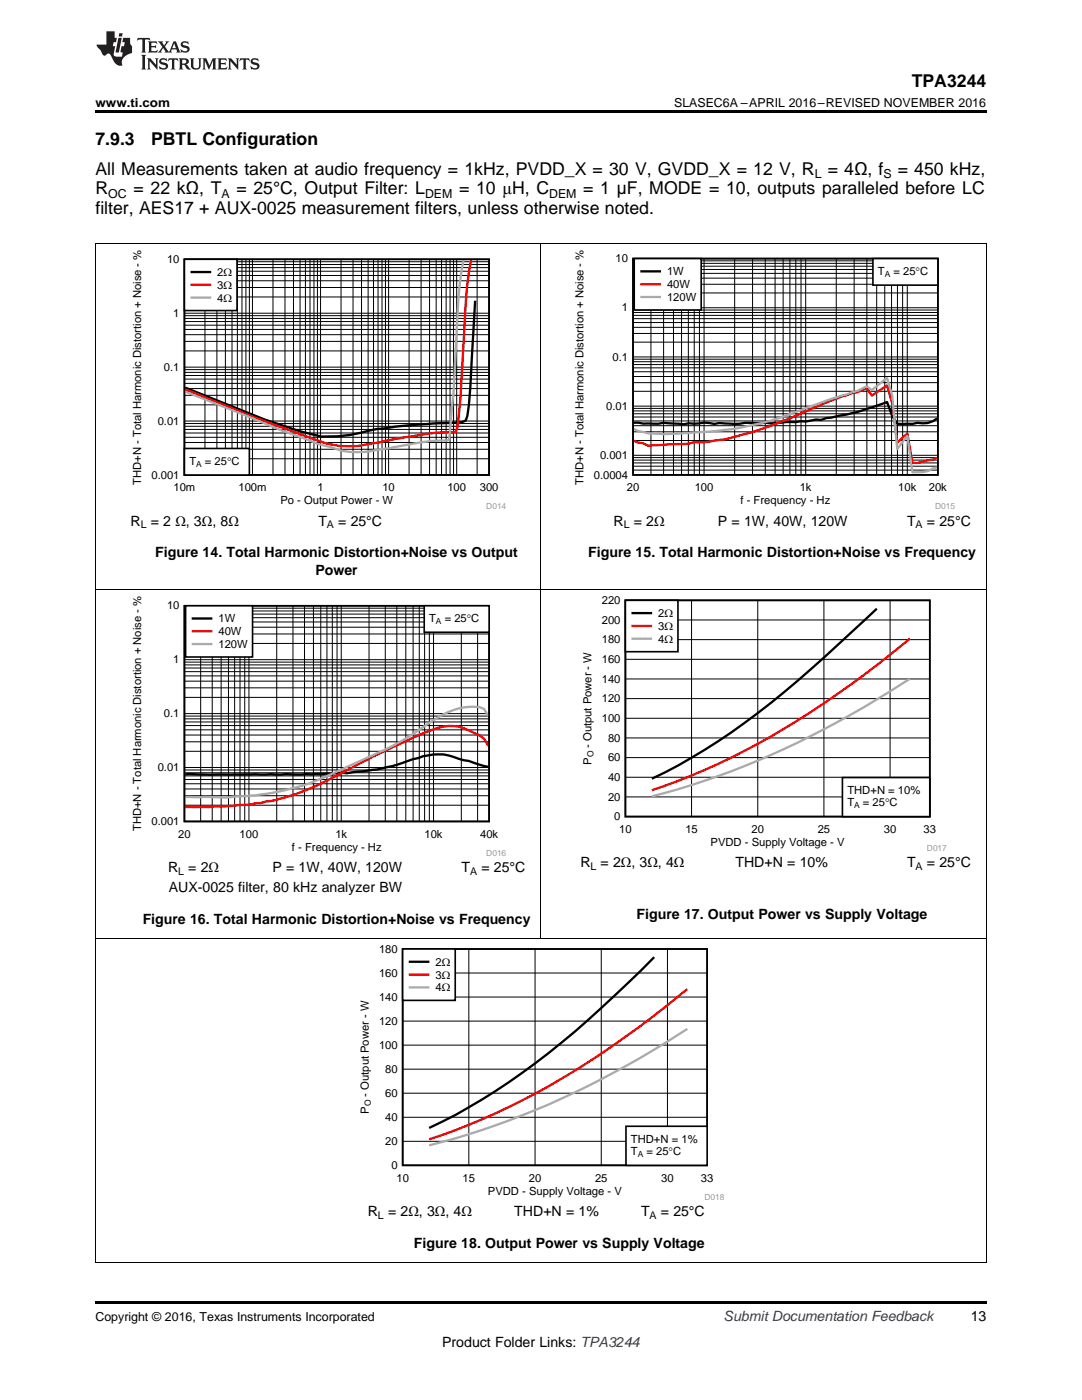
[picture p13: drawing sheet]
<svg xmlns="http://www.w3.org/2000/svg" width="216mm" height="279mm" viewBox="0 0 216 279" stroke-linecap="round" stroke-linejoin="round" font-family="sans-serif">
<defs><g id="words">
<g font-size="3.5">
<text x="181.9" y="17.3">TPA3244</text>
<text x="19" y="28.9">7.9.3</text>
<text x="30.1" y="28.9">PBTL Configuration</text>
<text x="19" y="34.9">All Measurements taken at audio frequency = 1kHz, PVDD_X = 30 V, GVDD_X = 12 V, R</text>
<text x="165.2" y="34.9">= 4Ω, f</text>
<text x="179.1" y="34.9">= 450 kHz,</text>
<text x="19" y="38.8">R</text>
<text x="26.6" y="38.8">= 22 kΩ, T</text>
<text x="47.2" y="38.8">= 25°C, Output Filter: L</text>
<text x="91.6" y="38.8">= 10 μH, C</text>
<text x="116.4" y="38.8">= 1 µF, MODE = 10, outputs paralleled before LC</text>
<text x="19" y="42.7">filter, AES17 + AUX-0025 measurement filters, unless otherwise noted.</text>
</g>
<g font-size="2.8">
<text x="26.1" y="104.9">R</text>
<text x="30.1" y="104.9">= 2 Ω, 3Ω, 8Ω</text>
<text x="63.5" y="104.9">T</text>
<text x="67.5" y="104.9">= 25°C</text>
<text x="122.4" y="104.9">R</text>
<text x="126.5" y="104.9">= 2Ω</text>
<text x="143.3" y="104.9">P = 1W, 40W, 120W</text>
<text x="181" y="104.9">T</text>
<text x="185" y="104.9">= 25°C</text>
<text x="31" y="111.2">Figure 14. Total Harmonic Distortion+Noise vs Output</text>
<text x="117.4" y="111.2">Figure 15. Total Harmonic Distortion+Noise vs Frequency</text>
<text x="62.9" y="114.8">Power</text>
<text x="115.8" y="173.1">R</text>
<text x="119.8" y="173.1">= 2Ω, 3Ω, 4Ω</text>
<text x="146.8" y="173.1">THD+N = 10%</text>
<text x="181" y="173.1">T</text>
<text x="185" y="173.1">= 25°C</text>
<text x="33.5" y="174">R</text>
<text x="33.7" y="178">AUX-0025 filter, 80 kHz analyzer BW</text>
<text x="37.6" y="174">= 2Ω</text>
<text x="54.4" y="174">P = 1W, 40W, 120W</text>
<text x="92.1" y="174">T</text>
<text x="96.1" y="174">= 25°C</text>
<text x="28.5" y="184.4">Figure 16. Total Harmonic Distortion+Noise vs Frequency</text>
<text x="127" y="183.4">Figure 17. Output Power vs Supply Voltage</text>
<text x="73.4" y="242.7">R</text>
<text x="77.4" y="242.7">= 2Ω, 3Ω, 4Ω</text>
<text x="102.6" y="242.7">THD+N = 1%</text>
<text x="127.9" y="242.7">T</text>
<text x="131.9" y="242.7">= 25°C</text>
<text x="82.6" y="249">Figure 18. Output Power vs Supply Voltage</text>
<text x="193.7" y="263.6">13</text>
<text x="88.2" y="268.9">Product Folder Links: TPA3244</text>
</g>
<text font-size="2.8" fill="#0000c8" x="144.4" y="263.6">Submit Documentation Feedback</text>
<g font-size="2.5">
<text x="19" y="21.4">www.ti.com</text>
<text x="134.5" y="21.4">SLASEC6A –APRIL 2016–REVISED NOVEMBER 2016</text>
<text x="162.6" y="35.6">L</text>
<text x="176.3" y="35.6">S</text>
<text x="21.6" y="39.5">OC</text>
<text x="44.2" y="39.5">A</text>
<text x="84.8" y="39.5">DEM</text>
<text x="109.6" y="39.5">DEM</text>
<text x="19" y="263.6">Copyright © 2016, Texas Instruments Incorporated</text>
</g>
<g font-size="2.2">
<text x="33.3" y="52.5">10</text>
<text x="122.8" y="52.3">10</text>
<text x="43.4" y="55.1">2:</text>
<text x="43.4" y="57.6">3:</text>
<text x="133.1" y="54.9">1W</text>
<text x="133.1" y="57.5">40W</text>
<text x="175.2" y="54.9">T</text>
<text x="178.3" y="54.9">= 25qC</text>
<text x="34.6" y="63.2">1</text>
<text x="43.4" y="60.2">4:</text>
<text x="124.1" y="62.2">1</text>
<text x="133.1" y="60.1">120W</text>
<text x="122.2" y="72">0.1</text>
<text x="32.7" y="74">0.1</text>
<text x="121" y="81.8">0.01</text>
<text x="31.5" y="84.8">0.01</text>
<text x="30.2" y="95.5">0.001</text>
<text x="37.8" y="92.8">T</text>
<text x="40.9" y="92.8">= 25</text>
<text x="45.3" y="92.8">qC</text>
<text x="118.5" y="95.5">0.0004</text>
<text x="119.7" y="91.6">0.001</text>
<text x="28.2" y="96.7" transform="rotate(-90 28.2 96.7)">THD+N - Total Harmonic Distortion + Noise - %</text>
<text x="34.6" y="98.1">10m</text>
<text x="47.6" y="98.1">100m</text>
<text x="55.9" y="100.6">Po - Output Power - W</text>
<text x="63.3" y="98.1">1</text>
<text x="76.3" y="98.1">10</text>
<text x="89.3" y="98.1">100</text>
<text x="95.7" y="98.1">300</text>
<text x="116.4" y="96.7" transform="rotate(-90 116.4 96.7)">THD+N - Total Harmonic Distortion + Noise - %</text>
<text x="125.1" y="98.1">20</text>
<text x="138.6" y="98.1">100</text>
<text x="147.8" y="100.6">f - Frequency - Hz</text>
<text x="159.6" y="98.1">1k</text>
<text x="179.2" y="98.1">10k</text>
<text x="185.3" y="98.1">20k</text>
<text x="33.3" y="121.6">10</text>
<text x="43.6" y="124.2">1W</text>
<text x="85.6" y="124.2">T</text>
<text x="88.7" y="124.2">= 25qC</text>
<text x="120.1" y="124.5">200</text>
<text x="120.1" y="120.5">220</text>
<text x="131.3" y="123.2">2:</text>
<text x="131.3" y="125.7">3:</text>
<text x="43.6" y="126.8">40W</text>
<text x="43.6" y="129.3">120W</text>
<text x="120.1" y="128.4">180</text>
<text x="131.3" y="128.3">4:</text>
<text x="34.6" y="132.4">1</text>
<text x="120.1" y="136.2">140</text>
<text x="120.1" y="132.3">160</text>
<text x="32.7" y="143.1">0.1</text>
<text x="120.1" y="140.2">120</text>
<text x="118" y="149.2" transform="rotate(-90 118 149.2)">- Output Power - W</text>
<text x="120.1" y="144.1">100</text>
<text x="121.3" y="148">80</text>
<text x="31.5" y="153.9">0.01</text>
<text x="118" y="152.7" transform="rotate(-90 118 152.7)">P</text>
<text x="121.3" y="155.9">40</text>
<text x="121.3" y="151.9">60</text>
<text x="121.3" y="159.8">20</text>
<text x="169.1" y="158.5">THD+N = 10%</text>
<text x="169.1" y="161">T</text>
<text x="172.2" y="161">= 25qC</text>
<text x="28.2" y="165.9" transform="rotate(-90 28.2 165.9)">THD+N - Total Harmonic Distortion + Noise - %</text>
<text x="30.2" y="164.7">0.001</text>
<text x="35.6" y="167.2">20</text>
<text x="47.8" y="167.2">100</text>
<text x="66.9" y="167.2">1k</text>
<text x="84.7" y="167.2">10k</text>
<text x="95.8" y="167.2">40k</text>
<text x="122.6" y="163.7">0</text>
<text x="123.6" y="166.3">10</text>
<text x="136.8" y="166.3">15</text>
<text x="150" y="166.3">20</text>
<text x="163.2" y="166.3">25</text>
<text x="176.4" y="166.3">30</text>
<text x="184.3" y="166.3">33</text>
<text x="58.3" y="169.8">f - Frequency - Hz</text>
<text x="141.8" y="168.8">PVDD - Supply Voltage - V</text>
<text x="75.6" y="190.1">180</text>
<text x="75.6" y="194.9">160</text>
<text x="86.9" y="192.7">2:</text>
<text x="86.9" y="195.3">3:</text>
<text x="86.9" y="197.9">4:</text>
<text x="75.6" y="199.7">140</text>
<text x="75.6" y="209.3">100</text>
<text x="75.6" y="204.5">120</text>
<text x="76.9" y="214.1">80</text>
<text x="73.6" y="218.8" transform="rotate(-90 73.6 218.8)">- Output Power - W</text>
<text x="76.9" y="218.9">60</text>
<text x="73.6" y="222.3" transform="rotate(-90 73.6 222.3)">P</text>
<text x="76.9" y="223.7">40</text>
<text x="76.9" y="228.5">20</text>
<text x="78.1" y="233.3">0</text>
<text x="125.9" y="228.1">THD+N = 1%</text>
<text x="125.9" y="230.6">T</text>
<text x="129" y="230.6">= 25</text>
<text x="133.4" y="230.6">qC</text>
<text x="79.1" y="235.9">10</text>
<text x="92.3" y="235.9">15</text>
<text x="97.3" y="238.4">PVDD - Supply Voltage - V</text>
<text x="105.5" y="235.9">20</text>
<text x="118.7" y="235.9">25</text>
<text x="131.9" y="235.9">30</text>
<text x="139.9" y="235.9">33</text>
</g>
<g font-size="2.1">
<text x="28.1" y="105.4">L</text>
<text x="65.2" y="105.4">A</text>
<text x="124.5" y="105.4">L</text>
<text x="182.7" y="105.4">A</text>
<text x="117.8" y="173.6">L</text>
<text x="182.7" y="173.6">A</text>
<text x="35.6" y="174.6">L</text>
<text x="93.8" y="174.6">A</text>
<text x="75.4" y="243.2">L</text>
<text x="129.6" y="243.2">A</text>
</g>
<g font-size="1.7">
<text x="176.5" y="55.3">A</text>
<text x="39.2" y="93.2">A</text>
<text x="87" y="124.6">A</text>
<text x="118.4" y="151.2" transform="rotate(-90 118.4 151.2)">O</text>
<text x="170.4" y="161.3">A</text>
<text x="74" y="220.8" transform="rotate(-90 74 220.8)">O</text>
<text x="127.3" y="230.9">A</text>
</g>
<g font-size="1.7" fill="#999">
<text x="97" y="101.6">D014</text>
<text x="186.6" y="101.6">D015</text>
<text x="97" y="170.7">D016</text>
<text x="185" y="169.8">D017</text>
<text x="140.5" y="239.4">D018</text>
</g>
</g></defs>
<path d="M19 259.7h177.8v.5h-177.8z" fill="#000"/>
<path d="M19.1 187.4v64.7M196.8 187.4v64.7M19 252h177.8" fill="none" stroke="#000" stroke-width=".2"/>
<path d="M71.4 188.5h73.1v50.9h-73.1z" fill-rule="evenodd" fill="#fff"/>
<path d="M80.3 189.4h60.8v43.2h-60.8z" fill="none" stroke="#000" stroke-width=".33"/>
<path d="M80.3 199h60.8M80.3 194.2h60.8M93.6 189.4v43.2M106.8 189.4v43.2M120 189.4v43.2M133.2 189.4v43.2M80.3 218.2h60.8M80.3 213.4h60.8M80.3 208.6h60.8M80.3 203.8h60.8M80.3 227.8h60.8M80.3 223h60.8" fill="none" stroke="#000" stroke-width=".2"/>
<path d="M130.5 191a204.2 204.2 0 0 1-29 25l-2.7 1.8a114.6 114.6 0 0 1-13.2 7.3" fill="none" stroke="#000" stroke-width=".46"/>
<path d="M137.1 197.4a171.7 171.7 0 0 1-40.9 26 106.6 106.6 0 0 1-10.6 4" fill="none" stroke="#f00" stroke-width=".46"/>
<path d="M137.1 205.3a170.8 170.8 0 0 1-51.5 23.3" fill="none" stroke="#aaa" stroke-width=".46"/>
<path d="M124.9 224.8h16.2v7.8h-16.2z" fill-rule="evenodd" fill="#fff"/>
<path d="M124.9 224.8h16.2v7.8h-16.2z" fill="none" stroke="#000" stroke-width=".33"/>
<path d="M80.3 189.4h10.5v10.2h-10.5z" fill-rule="evenodd" fill="#fff"/>
<path d="M80.3 189.4h10.5v10.2h-10.5z" fill="none" stroke="#000" stroke-width=".33"/>
<path d="M81.8 191.9h3.7" fill="none" stroke="#000" stroke-width=".46"/>
<path d="M81.8 194.5h3.7" fill="none" stroke="#f00" stroke-width=".46"/>
<path d="M81.8 197.1h3.7" fill="none" stroke="#aaa" stroke-width=".46"/>
<path d="M19.1 117.8v69.6M107.9 117.8v69.6M196.8 117.8v69.6M19 187.3h177.8" fill="none" stroke="#000" stroke-width=".2"/>
<path d="M26 119.1h75v51.7h-75z" fill-rule="evenodd" fill="#fff"/>
<path d="M36.8 120.9h60.8v43h-60.8z" fill="none" stroke="#000" stroke-width=".32"/>
<g fill="none" stroke="#000" stroke-width=".2">
<path d="M36.8 139.2h60.8M36.8 137.3h60.8M36.8 135.9h60.8M36.8 134.9h60.8M36.8 134h60.8M36.8 133.3h60.8M36.8 132.7h60.8M36.8 132.1h60.8M36.8 131.7h60.8M36.8 128.4h60.8M36.8 126.5h60.8M36.8 125.2h60.8"/>
<path d="M36.8 124.1h60.8M36.8 123.3h60.8M36.8 122.6h60.8M36.8 121.9h60.8M36.8 121.4h60.8M40 120.9v43M42.3 120.9v43M44.1 120.9v43M45.6 120.9v43M46.8 120.9v43M47.9 120.9v43M48.8 120.9v43"/>
<path d="M49.7 120.9v43M55.2 120.9v43M58.5 120.9v43M60.8 120.9v43M62.5 120.9v43M64 120.9v43M65.2 120.9v43M66.3 120.9v43M67.3 120.9v43M68.1 120.9v43M73.6 120.9v43M76.9 120.9v43"/>
<path d="M79.2 120.9v43M81 120.9v43M82.4 120.9v43M83.7 120.9v43M84.7 120.9v43M85.7 120.9v43M86.5 120.9v43M92.1 120.9v43M95.3 120.9v43M36.8 158.8h60.8M36.8 157.5h60.8M36.8 156.4h60.8"/>
<path d="M36.8 155.6h60.8M36.8 154.8h60.8M36.8 154.2h60.8M36.8 153.7h60.8M36.8 153.2h60.8M36.8 149.9h60.8M36.8 148h60.8M36.8 146.7h60.8M36.8 145.7h60.8M36.8 144.8h60.8M36.8 144.1h60.8M36.8 143.5h60.8"/>
<path d="M36.8 142.9h60.8M36.8 142.4h60.8M36.8 160.7h60.8"/>
</g>
<path d="M97.4 153l-3.9-1.1-2-.5a10.5 10.5 0 0 0-8.1-.1l-1 .2a40.7 40.7 0 0 1-12.2 2.6l-1 .2-1-.1-8.1 .4-23.1-.1" fill="none" stroke="#000" stroke-width=".46"/>
<path d="M97.4 148.8l-.8-1.4-1-.7-1-.5a9.1 9.1 0 0 0-9.2-.3 224.8 224.8 0 0 0-20.2 9.9 43.8 43.8 0 0 1-18.3 5l-5 .3h-4.9" fill="none" stroke="#f00" stroke-width=".46"/>
<path d="M97.4 142.9l-.8-1.4a7.3 7.3 0 0 0-4.1-.3 19.6 19.6 0 0 0-8.1 3.9 72.6 72.6 0 0 1-14.2 7.5l-2 .9a49.9 49.9 0 0 1-21.3 5.4 16.5 16.5 0 0 1-5 .2h-4.9" fill="none" stroke="#aaa" stroke-width=".46"/>
<path d="M84.6 120.9h13v5.3h-13z" fill-rule="evenodd" fill="#fff"/>
<path d="M84.6 120.9h13v5.3h-13z" fill="none" stroke="#000" stroke-width=".32"/>
<path d="M37 120.9h13.4v10.2h-13.4z" fill-rule="evenodd" fill="#fff"/>
<path d="M37 120.9h13.4v10.2h-13.4z" fill="none" stroke="#000" stroke-width=".32"/>
<path d="M38.5 123.4h3.6" fill="none" stroke="#000" stroke-width=".46"/>
<path d="M38.5 126h3.6" fill="none" stroke="#f00" stroke-width=".46"/>
<path d="M38.5 128.5h3.6" fill="none" stroke="#aaa" stroke-width=".46"/>
<path d="M115.9 119h73v50.8h-73z" fill-rule="evenodd" fill="#fff"/>
<path d="M124.8 119.8h60.7v43.2h-60.7z" fill="none" stroke="#000" stroke-width=".33"/>
<g fill="none" stroke="#000" stroke-width=".2">
<path d="M138 119.8v43.2M151.2 119.8v43.2M164.4 119.8v43.2M177.6 119.8v43.2M124.8 139.4h60.7M124.8 135.5h60.7M124.8 131.6h60.7M124.8 127.7h60.7M124.8 123.7h60.7M124.8 159h60.7M124.8 155.1h60.7M124.8 151.2h60.7"/>
<path d="M124.8 147.3h60.7M124.8 143.4h60.7"/>
</g>
<path d="M175 121.5a282.9 282.9 0 0 1-26.4 22.8 115.1 115.1 0 0 1-18.5 11.1" fill="none" stroke="#000" stroke-width=".46"/>
<path d="M181.6 127.5a177.3 177.3 0 0 1-41 26.2l-5.2 2.1-5.3 1.9" fill="none" stroke="#f00" stroke-width=".46"/>
<path d="M181.6 135.5a174.5 174.5 0 0 1-48.9 22.7l-2.6 .7" fill="none" stroke="#aaa" stroke-width=".46"/>
<path d="M168.1 155.2h17.4v7.8h-17.4z" fill-rule="evenodd" fill="#fff"/>
<path d="M168.1 155.2h17.4v7.8h-17.4z" fill="none" stroke="#000" stroke-width=".33"/>
<path d="M124.8 119.8h10.5v10.3h-10.5z" fill-rule="evenodd" fill="#fff"/>
<path d="M124.8 119.8h10.5v10.3h-10.5z" fill="none" stroke="#000" stroke-width=".33"/>
<path d="M126.2 122.4h3.7" fill="none" stroke="#000" stroke-width=".46"/>
<path d="M126.2 124.9h3.7" fill="none" stroke="#f00" stroke-width=".46"/>
<path d="M126.2 127.5h3.7" fill="none" stroke="#aaa" stroke-width=".46"/>
<path d="M19.1 48.6v69.2M107.9 48.6v69.2M196.8 48.6v69.2M19 117.7h177.8" fill="none" stroke="#000" stroke-width=".2"/>
<path d="M26 49.9h75v51.7h-75z" fill-rule="evenodd" fill="#fff"/>
<path d="M36.8 51.8h60.8v43h-60.8z" fill="none" stroke="#000" stroke-width=".32"/>
<g fill="none" stroke="#000" stroke-width=".2">
<path d="M36.8 59.3h60.8M36.8 57.4h60.8M36.8 56h60.8M36.8 55h60.8M36.8 54.1h60.8M36.8 53.4h60.8M36.8 52.8h60.8M36.8 52.2h60.8M40.9 51.8v43M43.3 51.8v43M45 51.8v43M46.3 51.8v43"/>
<path d="M47.4 51.8v43M48.3 51.8v43M49.1 51.8v43M49.8 51.8v43M50.4 51.8v43M54.5 51.8v43M56.9 51.8v43M58.6 51.8v43M59.9 51.8v43M60.9 51.8v43M61.9 51.8v43M62.6 51.8v43"/>
<path d="M63.3 51.8v43M64 51.8v43M68 51.8v43M70.4 51.8v43M72.1 51.8v43M73.5 51.8v43M74.5 51.8v43M75.4 51.8v43M76.2 51.8v43M76.9 51.8v43M77.5 51.8v43M81.6 51.8v43"/>
<path d="M84 51.8v43M85.7 51.8v43M87 51.8v43M88.1 51.8v43M89 51.8v43M89.8 51.8v43M90.5 51.8v43M91.1 51.8v43M95.2 51.8v43M97.6 51.8v43M36.8 78.9h60.8M36.8 77.5h60.8"/>
<path d="M36.8 76.5h60.8M36.8 75.7h60.8M36.8 74.9h60.8M36.8 74.3h60.8M36.8 73.8h60.8M36.8 73.3h60.8M36.8 70h60.8M36.8 68.1h60.8M36.8 66.8h60.8M36.8 65.7h60.8M36.8 64.9h60.8M36.8 64.2h60.8"/>
<path d="M36.8 63.6h60.8M36.8 63h60.8M36.8 62.5h60.8M36.8 91.6h60.8M36.8 89.7h60.8M36.8 88.3h60.8M36.8 87.3h60.8M36.8 86.4h60.8M36.8 85.7h60.8M36.8 85.1h60.8M36.8 84.5h60.8M36.8 84h60.8"/>
<path d="M36.8 80.8h60.8"/>
</g>
<path d="M94.8 60l-.4 7.2a158.6 158.6 0 0 1-1.1 15.8l-.4 .9-.6 .3-4.9 .3a122.9 122.9 0 0 0-13.8 1.5 28.5 28.5 0 0 1-9.5 1.1l-4.4-1.1-6.9-2.3-15.8-6.3" fill="none" stroke="#000" stroke-width=".46"/>
<path d="M94 51.9l-.2 1a62.6 62.6 0 0 0-.9 8.8l-.5 8.3a155 155 0 0 1-1.1 15.2l-.3 1h-.3a41.6 41.6 0 0 0-9.1 1l-7.4 1.3a19.3 19.3 0 0 1-12.2-1.1l-11-4-14-5.7" fill="none" stroke="#f00" stroke-width=".46"/>
<path d="M92.5 51.9l-.2 1.2a69.5 69.5 0 0 0-1.1 10.5l-.2 4.5a241.3 241.3 0 0 1-1.4 19.7l-.6 .1a29.6 29.6 0 0 0-7.1 .7l-6 1.1a16.8 16.8 0 0 1-9.8-.4l-2.5-.6-7.3-2.7-19.3-7.8" fill="none" stroke="#aaa" stroke-width=".46"/>
<path d="M36.8 89.5h13v5.3h-13z" fill-rule="evenodd" fill="#fff"/>
<path d="M36.8 89.5h13v5.3h-13z" fill="none" stroke="#000" stroke-width=".32"/>
<path d="M36.8 51.7h10.5v10.3h-10.5z" fill-rule="evenodd" fill="#fff"/>
<path d="M36.8 51.7h10.5v10.3h-10.5z" fill="none" stroke="#000" stroke-width=".32"/>
<path d="M38.2 54.3h3.7" fill="none" stroke="#000" stroke-width=".46"/>
<path d="M38.2 56.8h3.7" fill="none" stroke="#f00" stroke-width=".46"/>
<path d="M38.2 59.4h3.7" fill="none" stroke="#aaa" stroke-width=".46"/>
<path d="M114.3 49.9h76.2v51.7h-76.2z" fill-rule="evenodd" fill="#fff"/>
<path d="M126.3 51.6h60.8v43.2h-60.8z" fill="none" stroke="#000" stroke-width=".33"/>
<g fill="none" stroke="#000" stroke-width=".2">
<path d="M126.3 58.5h60.8M126.3 56.7h60.8M126.3 55.5h60.8M126.3 54.6h60.8M126.3 53.8h60.8M126.3 53.1h60.8M126.3 52.6h60.8M126.3 52.1h60.8M129.9 51.6v43.2M132.4 51.6v43.2M134.4 51.6v43.2M136 51.6v43.2"/>
<path d="M137.4 51.6v43.2M138.5 51.6v43.2M139.6 51.6v43.2M140.5 51.6v43.2M146.6 51.6v43.2M150.2 51.6v43.2M152.7 51.6v43.2M154.7 51.6v43.2M156.3 51.6v43.2M157.6 51.6v43.2M158.8 51.6v43.2M159.8 51.6v43.2"/>
<path d="M160.8 51.6v43.2M166.9 51.6v43.2M170.4 51.6v43.2M173 51.6v43.2M174.9 51.6v43.2M176.5 51.6v43.2M177.9 51.6v43.2M179.1 51.6v43.2M180.1 51.6v43.2M181 51.6v43.2M126.3 78.1h60.8M126.3 76.4h60.8"/>
<path d="M126.3 75.1h60.8M126.3 74.2h60.8M126.3 73.4h60.8M126.3 72.8h60.8M126.3 72.2h60.8M126.3 71.7h60.8M126.3 71.2h60.8M126.3 68.3h60.8M126.3 66.5h60.8M126.3 65.3h60.8M126.3 64.4h60.8M126.3 63.6h60.8"/>
<path d="M126.3 62.9h60.8M126.3 62.4h60.8M126.3 61.9h60.8M126.3 61.4h60.8M126.3 93.8h60.8M126.3 93h60.8M126.3 92.4h60.8M126.3 91.8h60.8M126.3 91.3h60.8M126.3 90.9h60.8M126.3 87.9h60.8M126.3 86.2h60.8"/>
<path d="M126.3 85h60.8M126.3 84h60.8M126.3 83.2h60.8M126.3 82.6h60.8M126.3 82h60.8M126.3 81.5h60.8M126.3 81.1h60.8"/>
</g>
<path d="M187 83.5a4.4 4.4 0 0 1-3.9 .9l-1 .2h-3.1l-1-1.6-1-2.8-1 .4a46 46 0 0 1-11.2 2.8l-1 .4-1-.1-2 .4-4.1 .1a13.3 13.3 0 0 1-4 .2l-1 .1-3.1-.1a15.4 15.4 0 0 1-5.1 0l-1 .2-2-.3-2 .3-1-.1-1 .2-4.1-.3-1 .2-4.9-.2" fill="none" stroke="#000" stroke-width=".46"/>
<path d="M126.5 88l.8 .3 1 .2 1.1 .5 5-.4a12 12 0 0 0 4.1-.3 40.7 40.7 0 0 0 11.1-1.9l3.1-1 5-2 10.2-4.2 2-.7 1-.2 2-.8 1.1 1.4 3-2 1 3.6 1 7.8 2.1-1.8 1 5.9h1l3-.7 .9-.3" fill="none" stroke="#f00" stroke-width=".46"/>
<path d="M126.5 85.6a13.3 13.3 0 0 0 4.9 1 121.5 121.5 0 0 0 16.2-1.2 65.6 65.6 0 0 0 14.2-4.3l4.1-1.5 5-1.5 2-1 1.1 .8 3-2.5 1 3.5 1 10.7 2.1-2.7 1 7.4a6.6 6.6 0 0 0 4-.8l.9-.2" fill="none" stroke="#aaa" stroke-width=".46"/>
<path d="M174.2 51.6h12.9v5.3h-12.9z" fill-rule="evenodd" fill="#fff"/>
<path d="M174.2 51.6h12.9v5.3h-12.9z" fill="none" stroke="#000" stroke-width=".33"/>
<path d="M126.6 51.6h13.3v10.3h-13.3z" fill-rule="evenodd" fill="#fff"/>
<path d="M126.6 51.6h13.3v10.3h-13.3z" fill="none" stroke="#000" stroke-width=".33"/>
<path d="M128 54.2h3.7" fill="none" stroke="#000" stroke-width=".46"/>
<path d="M128 56.7h3.7" fill="none" stroke="#f00" stroke-width=".46"/>
<path d="M128 59.3h3.7" fill="none" stroke="#aaa" stroke-width=".46"/>
<path d="M19 48.6h177.8" fill="none" stroke="#000" stroke-width=".2"/>
<path d="M19 22h177.8v.5h-177.8z" fill="#000"/>
<g fill="#231f20">
<path d="M27.5 7.6l-.1 .5 .4-.2h.6v.1v2.1l-.2 .4h1l-.3-.4v-2.1l.1-.1h.5l.5 .2-.2-.5zM29.5 8.3l.2 .3v1.5l-.2 .4h1.8l.2-.6a1.04 1.04 0 0 1-1.3 .2v-.7h.6l.3 .2v-.6l-.3 .2h-.6v-.6l.8-.1 .4 .3-.2-.5zM31.5 8.3l.9 1.1-.9 1.1h.8l-.2-.2 .5-.7 .4 .7-.2 .2h1.5l-.1-.2 .1-.4h.9l.1 .4-.2 .2h1l-.3-.3-.7-1.9h-.5l-.9 2-.8-1 .9-1h-.8l.1 .3-.3 .5-.4-.6 .2-.2zM34.7 8.6l.4 1h-.7zM36.3 8.4a.63 .63 0 0 0-.2 .7 .63 .63 0 0 0 .6 .4l.6 .2 .1 .2a.75 .75 0 0 1-.7 .4 .75 .75 0 0 1-.6-.5l.1 .7 .1-.1a1.11 1.11 0 0 0 1.5-.6 1.13 1.13 0 0 0-1.2-.8l-.1-.4a1.04 1.04 0 0 1 1.2 .2l-.2-.5-.1 .1-.5-.2zM28.2 10.9l.2 .4v2.2l-.2 .4h1l-.3-.4v-2.2l.3-.4zM29.3 11.6l.3 .4v1.5l-.3 .4h.8l-.2-.4v-1.3l1.5 1.7v-1.9l.2-.4h-.7l.2 .4v.9l-1.1-1.3zM32 11.8a.62 .62 0 0 0-.2 .7 .62 .62 0 0 0 .6 .4l.6 .1 .1 .3a.76 .76 0 0 1-.7 .3 .76 .76 0 0 1-.6-.4l.1 .7 .1-.1a1.11 1.11 0 0 0 1.5-.6 1.13 1.13 0 0 0-1.2-.8l-.1-.4a1.04 1.04 0 0 1 1.2 .2l-.2-.6-.1 .1-.5-.1zM33.7 11.6l-.2 .6a.61 .61 0 0 1 .8-.3v1.6l-.2 .4h.9l-.2-.4v-1.6a.63 .63 0 0 1 .8 .3l-.2-.6zM35.6 11.6l.3 .4v1.5l-.3 .4h1l-.2-.2v-.8l.5 .2a.76 .76 0 0 0 1.2 .7l-1-1a.58 .58 0 0 0 .6-.5 .58 .58 0 0 0-.5-.6zM36.4 11.9h.1a.45 .45 0 0 1 .5 .1 .45 .45 0 0 1 .1 .5l-.7 .2zM37.9 11.6l.2 .2a2.17 2.17 0 0 0 .3 1.9 .99 .99 0 0 0 1.6-.6v-1.1l.2-.4h-.7l.2 .2a1.92 1.92 0 0 1-.2 1.8 .6 .6 0 0 1-.9-.5v-1.1l.2-.4zM40.4 11.6l.2 .4v1.5l-.2 .4h.7l-.2-.4v-1.4l.8 1.8 .8-1.8v1.4l-.2 .4h.9l-.2-.4v-1.5l.2-.4h-.8l-.6 1.5-.6-1.5zM43.4 11.6l.2 .4v1.5l-.2 .4h1.8l.2-.6a1.04 1.04 0 0 1-1.3 .1v-.6h.5l.4 .2v-.6l-.4 .2h-.5v-.7h.8l.3 .3-.1-.6zM45.5 11.6l.2 .4v1.5l-.2 .4h.7l-.2-.4v-1.3l1.5 1.7v-1.9l.2-.4h-.7l.2 .4v.9l-1.1-1.3zM47.9 11.6l-.1 .6a.61 .61 0 0 1 .8-.3v1.6l-.3 .4h1l-.3-.4 .1-1.6a.63 .63 0 0 1 .7 .3l-.1-.6zM50.2 11.8a.62 .62 0 0 0-.2 .7 .62 .62 0 0 0 .6 .4l.6 .1 .2 .3a.76 .76 0 0 1-.8 .3 .76 .76 0 0 1-.6-.4l.1 .7 .2-.1a1.11 1.11 0 0 0 1.5-.6 1.13 1.13 0 0 0-1.3-.8l-.1-.4a1.04 1.04 0 0 1 1.2 .2l-.1-.6-.2 .1-.5-.1z"/>
<path d="M21.2 6.3v2.6h-1.9l.1 .4 .7 .9a.91 .91 0 0 0 1 .8 .56 .56 0 0 1 .5-.3 .56 .56 0 0 1 .5 .3l.4 .8a1.53 1.53 0 0 0 1.9 1.2 1.54 1.54 0 0 1 1-2.1l.9-.3v-1.4a1.52 1.52 0 0 1-.3-1.6h-1.4l-.2 .8h.5l-.2 .8h-.4l-.2 1v.2l.4 .1-.2 .8a1.93 1.93 0 0 1-1.6-.3l.3-1.8h-.5l.2-.8h.4l.2-.8h-.4v-1.3zM23.6 7.6l-.6 2.9h.7l.6-2.9zM23.8 6.6l-.1 .7h.6l.2-.7z"/>
</g>
<use href="#words"/>
</svg>
